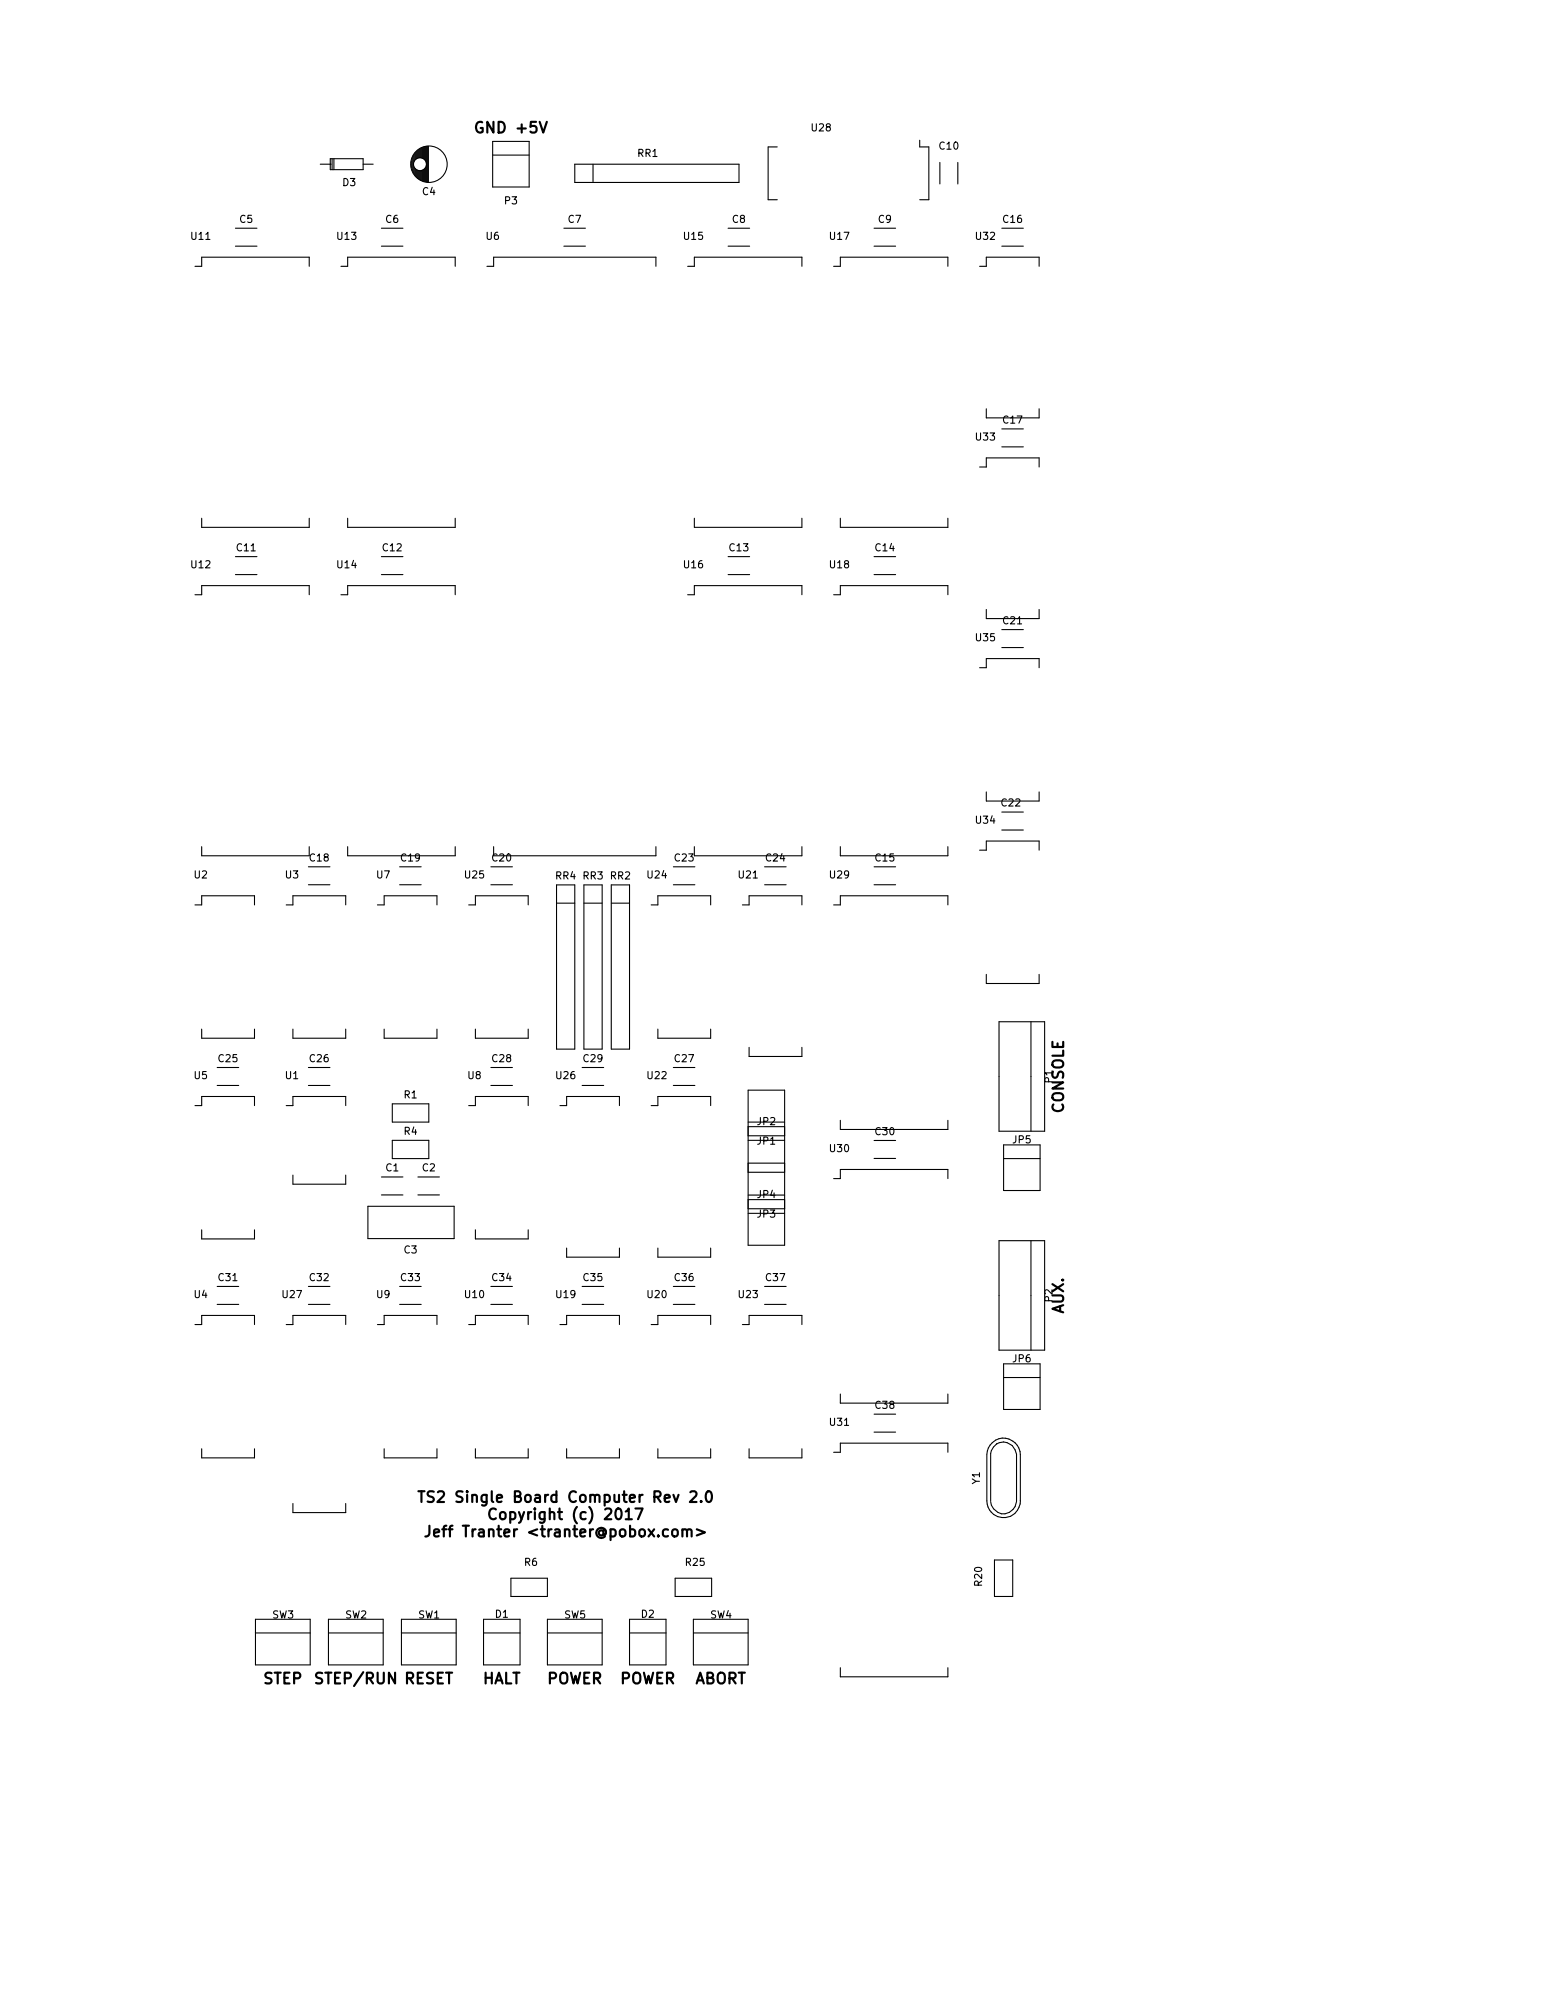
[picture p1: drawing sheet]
<svg xmlns="http://www.w3.org/2000/svg" width="216mm" height="279mm" viewBox="0 0 216 279" stroke-linecap="round" stroke-linejoin="round" font-family="sans-serif">
<defs><g id="words">
<g font-size="2.1">
<text x="66.6" y="18.5">GND +5V</text>
<text x="148.1" y="155" transform="rotate(-90 148.1 155)">CONSOLE</text>
<text x="148.1" y="182.8" transform="rotate(-90 148.1 182.8)">AUX.</text>
<text x="60.9" y="209.2">TS2 Single Board Computer Rev 2.0</text>
<text x="61.6" y="214">Jeff Tranter &lt;tranter@pobox.com&gt;</text>
<text x="69.6" y="211.6">Copyright (c) 2017</text>
<text x="36.6" y="234.4">STEP</text>
<text x="44.2" y="234.4">STEP/RUN RESET</text>
<text x="67.1" y="234.4">HALT</text>
<text x="76.1" y="234.4">POWER</text>
<text x="86.2" y="234.4">POWER</text>
<text x="96.6" y="234.4">ABORT</text>
</g>
<g font-size="1.4">
<text x="88.8" y="21.8">RR1</text>
<text x="113" y="18.3">U28</text>
<text x="130.8" y="20.8">C10</text>
<text x="47.7" y="25.9">D3</text>
<text x="58.8" y="27.2">C4</text>
<text x="70.3" y="28.4">P3</text>
<text x="26.7" y="33.4">U11</text>
<text x="33.4" y="31">C5</text>
<text x="47" y="33.4">U13</text>
<text x="53.7" y="31">C6</text>
<text x="67.7" y="33.4">U6</text>
<text x="79.1" y="31">C7</text>
<text x="95.2" y="33.4">U15</text>
<text x="102" y="31">C8</text>
<text x="115.6" y="33.4">U17</text>
<text x="122.3" y="31">C9</text>
<text x="135.9" y="33.4">U32</text>
<text x="139.7" y="31">C16</text>
<text x="139.7" y="59">C17</text>
<text x="135.9" y="61.3">U33</text>
<text x="33" y="76.7">C11</text>
<text x="53.3" y="76.7">C12</text>
<text x="101.6" y="76.7">C13</text>
<text x="121.9" y="76.7">C14</text>
<text x="26.7" y="79.1">U12</text>
<text x="47" y="79.1">U14</text>
<text x="95.2" y="79.1">U16</text>
<text x="115.6" y="79.1">U18</text>
<text x="135.9" y="89.3">U35</text>
<text x="139.7" y="86.9">C21</text>
<text x="139.4" y="112.3">C22</text>
<text x="43.2" y="119.9">C18</text>
<text x="55.9" y="119.9">C19</text>
<text x="68.6" y="119.9">C20</text>
<text x="94" y="119.9">C23</text>
<text x="106.7" y="119.9">C24</text>
<text x="121.9" y="119.9">C15</text>
<text x="135.9" y="114.7">U34</text>
<text x="27" y="122.3">U2</text>
<text x="39.7" y="122.3">U3</text>
<text x="52.4" y="122.3">U7</text>
<text x="64.8" y="122.3">U25</text>
<text x="77.3" y="122.4">RR4</text>
<text x="81.2" y="122.4">RR3</text>
<text x="85" y="122.4">RR2</text>
<text x="90.2" y="122.3">U24</text>
<text x="102.9" y="122.3">U21</text>
<text x="115.6" y="122.3">U29</text>
<text x="30.5" y="147.9">C25</text>
<text x="43.2" y="147.9">C26</text>
<text x="68.6" y="147.9">C28</text>
<text x="81.3" y="147.9">C29</text>
<text x="94" y="147.9">C27</text>
<text x="27" y="150.2">U5</text>
<text x="39.7" y="150.2">U1</text>
<text x="56.3" y="152.9">R1</text>
<text x="65.1" y="150.2">U8</text>
<text x="77.5" y="150.2">U26</text>
<text x="90.2" y="150.2">U22</text>
<text x="146.5" y="150.7" transform="rotate(-90 146.5 150.7)">P1</text>
<text x="56.3" y="158">R4</text>
<text x="105.4" y="159.3">JP1</text>
<text x="105.4" y="156.6">JP2</text>
<text x="115.6" y="160.4">U30</text>
<text x="121.9" y="158">C30</text>
<text x="141" y="159.2">JP5</text>
<text x="53.7" y="163.1">C1</text>
<text x="58.8" y="163.1">C2</text>
<text x="105.4" y="166.8">JP4</text>
<text x="105.4" y="169.5">JP3</text>
<text x="30.5" y="178.3">C31</text>
<text x="43.2" y="178.3">C32</text>
<text x="55.9" y="178.3">C33</text>
<text x="56.3" y="174.5">C3</text>
<text x="68.6" y="178.3">C34</text>
<text x="81.3" y="178.3">C35</text>
<text x="94" y="178.3">C36</text>
<text x="106.7" y="178.3">C37</text>
<text x="27" y="180.7">U4</text>
<text x="39.4" y="180.7">U27</text>
<text x="52.4" y="180.7">U9</text>
<text x="64.8" y="180.7">U10</text>
<text x="77.5" y="180.7">U19</text>
<text x="90.2" y="180.7">U20</text>
<text x="102.9" y="180.7">U23</text>
<text x="146.5" y="181.2" transform="rotate(-90 146.5 181.2)">P2</text>
<text x="141" y="189.6">JP6</text>
<text x="121.9" y="196.1">C38</text>
<text x="115.6" y="198.5">U31</text>
<text x="136.4" y="206.6" transform="rotate(-90 136.4 206.6)">Y1</text>
<text x="73" y="218">R6</text>
<text x="95.5" y="218">R25</text>
<text x="136.7" y="220.7" transform="rotate(-90 136.7 220.7)">R20</text>
<text x="37.9" y="225.3">SW3</text>
<text x="48.1" y="225.3">SW2</text>
<text x="58.2" y="225.3">SW1</text>
<text x="69" y="225.2">D1</text>
<text x="78.6" y="225.3">SW5</text>
<text x="89.3" y="225.2">D2</text>
<text x="98.9" y="225.3">SW4</text>
</g>
</g></defs>
<path d="M58.2 207.6h.9M58.7 207.6v1.5M59.8 212.4v1.1a.48 .48 0 0 1-.6 .4M60.4 207.7l-.2-.1-.5 .1a.36 .36 0 0 0-.2 .3 .36 .36 0 0 0 .3 .3 .55 .55 0 0 1 .6 .4l-.1 .3-.2 .1-.6-.1M60.4 213.4l.7-.1v-.3l-.5-.1-.2 .2 .1 .7 .1 .1 .5-.1M69 210.1a.6 .6 0 0 0-.7 0 .6 .6 0 0 0-.2 .8 .56 .56 0 0 0 .3 .5 .56 .56 0 0 0 .6 0M88.5 210h1l-.7 1.5M97 212.9l1.1 .4-1.1 .5M97.6 209h.1l-.1 .1-.1-.1h.1v.1M98.5 207.7a.36 .36 0 0 1 .5 .2 .77 .77 0 0 1-.4 1.2 1 1 0 0 1-.1-1.4z" fill="none" stroke="#000" stroke-width=".3"/>
<g fill="none" stroke="#000" stroke-width=".15">
<path d="M68.6 19.7h5.1v6.3h-5.1zM128 19.5v1h1.3v7.3h-1.3M27.1 37.1h1v-1.3h14.9v1.3M32.8 31.8h3M32.8 34.3h3M44.6 22.9h1.5M46 22.1h4.5v1.5h-4.5zM46.2 22.1v1.5M46.5 22.1v1.5M47.5 37.1h.9v-1.3h15v1.3M50.5 22.9h1.4M53.1 31.8h3"/>
<path d="M53.1 34.3h3M57.3 22.4v.9M57.4 21.9v1.9M57.5 21.6v2.5M57.7 21.4v1M57.7 23.3v1M57.8 21.2v1M57.8 23.5v1M58 21.1v1M58 23.6v1M58.1 21v1M58.1 23.7v1.1"/>
<path d="M58.2 20.8v1.2M58.2 23.7v1.2M58.4 20.7v1.3M58.4 23.8v1.2M58.5 20.7v1.3M58.5 23.8v1.3M58.7 20.6v1.4M58.7 23.7v1.4M58.8 20.5v1.5M58.8 23.7v1.5M58.9 20.5v1.6M58.9 23.6v1.6"/>
<path d="M59.1 20.4v1.8M59.1 23.5v1.8M59.2 20.4v2M59.2 23.4v1.9M59.4 20.4v2.4M59.4 23v2.3M59.5 20.4v5M59.6 20.4v5M67.8 37.1h.9v-1.3h22.6v1.3M68.6 21.6h5.1M78.5 31.8h3M78.5 34.3h3"/>
<path d="M80 22.9h22.9v2.5h-22.9zM82.5 22.9v2.5M95.7 37.1h1v-1.3h14.9v1.3M101.4 31.8h3M101.4 34.3h3M108.2 20.5h-1.3v7.3h1.3M116 37.1h1v-1.3h14.9v1.3M121.7 31.8h3M121.7 34.3h3M130.8 22.6v3M133.3 22.6v3M136.4 37.1h.9v-1.3h7.3v1.3"/>
<path d="M139.5 31.8h3M139.5 34.3h3M137.3 56.9v1.3h7.3v-1.3M139.5 59.7h3M28.1 72.1v1.3h14.9v-1.3M32.8 77.5h3M32.8 80h3M48.4 72.1v1.3h15v-1.3M53.1 77.5h3M53.1 80h3M96.7 72.1v1.3h14.9v-1.3M101.4 77.5h3"/>
<path d="M101.4 80h3M117 72.1v1.3h14.9v-1.3M121.7 77.5h3M121.7 80h3M136.4 65h.9v-1.3h7.3v1.3M139.5 62.2h3M27.1 82.8h1v-1.3h14.9v1.3M47.5 82.8h.9v-1.3h15v1.3M95.7 82.8h1v-1.3h14.9v1.3M116 82.8h1v-1.3h14.9v1.3M136.4 93h.9v-1.3h7.3v1.3M137.3 84.8v1.3h7.3v-1.3"/>
<path d="M139.5 87.7h3M139.5 90.1h3M28.1 117.9v1.2h14.9v-1.2M48.4 117.9v1.2h15v-1.2M68.7 117.9v1.2h22.6v-1.2M96.7 117.9v1.2h14.9v-1.2M117 117.9v1.2h14.9v-1.2M136.4 118.4h.9v-1.3h7.3v1.3M137.3 110.2v1.3h7.3v-1.3M139.5 113.1h3M139.5 115.5h3M27.1 126h1v-1.3h7.3v1.3"/>
<path d="M39.8 126h1v-1.3h7.3v1.3M42.9 120.7h3M42.9 123.2h3M52.5 126h1v-1.3h7.3v1.3M55.6 120.7h3M55.6 123.2h3M65.2 126h1v-1.3h7.3v1.3M68.3 120.7h3M68.3 123.2h3M77.5 123.2h2.5v22.9h-2.5zM77.5 125.7h2.5M81.3 123.2h2.5v22.9h-2.5z"/>
<path d="M81.3 125.7h2.5M85.1 123.2h2.5v22.9h-2.5zM85.1 125.7h2.5M90.6 126h1v-1.3h7.3v1.3M93.7 120.7h3M93.7 123.2h3M103.3 126h1v-1.3h7.3v1.3M106.4 120.7h3M106.4 123.2h3M116 126h1v-1.3h14.9v1.3M121.7 120.7h3M121.7 123.2h3"/>
<path d="M137.3 135.6v1.3h7.3v-1.3M27.1 153.9h1v-1.3h7.3v1.3M28.1 143.3v1.2h7.3v-1.2M30.2 148.6h3M30.2 151.1h3M39.8 153.9h1v-1.3h7.3v1.3M40.8 143.3v1.2h7.3v-1.2M42.9 148.6h3M42.9 151.1h3M53.5 143.3v1.2h7.3v-1.2M54.6 158.8h5.1v2.5h-5.1zM54.6 153.7h5.1v2.5h-5.1z"/>
<path d="M65.2 153.9h1v-1.3h7.3v1.3M66.2 143.3v1.2h7.3v-1.2M68.3 148.6h3M68.3 151.1h3M77.9 153.9h1v-1.3h7.3v1.3M81 148.6h3M81 151.1h3M90.6 153.9h1v-1.3h7.3v1.3M91.6 143.3v1.2h7.3v-1.2M93.7 148.6h3M93.7 151.1h3M104.1 158.8h5.1"/>
<path d="M104.1 156.2h5.1M104.1 151.8h5.1v21.6h-5.1zM104.1 158.1h5.1M104.1 156.8h5.1M104.3 145.8v1.3h7.3v-1.3M117 156v1.2h14.9v-1.2M121.7 158.8h3M139.1 142.2h6.3v15.3h-6.3zM139.7 159.4h5.1v6.3h-5.1zM143.5 142.2v15.3M28.1 171.2v1.3h7.3v-1.3M30.2 179.1h3"/>
<path d="M40.8 163.6v1.3h7.3v-1.3M42.9 179.1h3M51.2 167.9h12v4.5h-12zM53.1 163.9h3M53.1 166.3h3M55.6 179.1h3M58.2 163.9h3M58.2 166.3h3M66.2 171.2v1.3h7.3v-1.3M68.3 179.1h3M78.9 173.7v1.3h7.3v-1.3M81 179.1h3"/>
<path d="M91.6 173.7v1.3h7.3v-1.3M93.7 179.1h3M104.1 163.2h5.1M104.1 166.4h5.1M104.1 161.9h5.1M104.1 168.3h5.1M104.1 168.9h5.1M104.1 167h5.1M106.4 179.1h3M116 164.1h1v-1.3h14.9v1.3M121.7 161.3h3M139.1 172.7h6.3v15.3h-6.3z"/>
<path d="M139.7 161.3h5.1M143.5 172.7v15.3M27.1 184.4h1v-1.3h7.3v1.3M30.2 181.6h3M39.8 184.4h1v-1.3h7.3v1.3M42.9 181.6h3M52.5 184.4h1v-1.3h7.3v1.3M55.6 181.6h3M65.2 184.4h1v-1.3h7.3v1.3M68.3 181.6h3M77.9 184.4h1v-1.3h7.3v1.3M81 181.6h3"/>
<path d="M90.6 184.4h1v-1.3h7.3v1.3M93.7 181.6h3M103.3 184.4h1v-1.3h7.3v1.3M106.4 181.6h3M117 194.1v1.2h14.9v-1.2M121.7 196.9h3M121.7 199.4h3M139.7 189.9h5.1v6.3h-5.1zM139.7 191.8h5.1M28.1 201.7v1.3h7.3v-1.3M40.8 209.3v1.3h7.3v-1.3M53.5 201.7v1.3h7.3v-1.3"/>
<path d="M66.2 201.7v1.3h7.3v-1.3M71.1 219.7h5.1v2.6h-5.1zM78.9 201.7v1.3h7.3v-1.3M91.6 201.7v1.3h7.3v-1.3M94 219.7h5.1v2.6h-5.1zM104.3 201.7v1.3h7.3v-1.3M116 202.2h1v-1.3h14.9v1.3M137.4 202.5v6.4a2.33 2.33 0 0 0 2.3 2.4 2.33 2.33 0 0 0 2.3-2.4M137.4 202.5a2.33 2.33 0 0 1 2.3-2.3 2.33 2.33 0 0 1 2.3 2.3v6.4M138.4 217.2h2.6v5.1h-2.6zM138.7 201a1.84 1.84 0 0 1 2.8 1.4v6.6a1.8 1.8 0 0 1-1.8 1.8 1.8 1.8 0 0 1-1.8-1.8M138.8 200.9l-.5 .5-.3 .5-.1 .4v6.6"/>
<path d="M35.6 227.3h7.6M35.6 225.4h7.6v6.4h-7.6zM45.7 227.3h7.6M45.7 225.4h7.6v6.4h-7.6zM55.9 227.3h7.6M55.9 225.4h7.6v6.4h-7.6zM67.3 227.3h5.1M67.3 225.4h5.1v6.4h-5.1zM76.2 227.3h7.6M76.2 225.4h7.6v6.4h-7.6zM87.6 227.3h5.1M87.6 225.4h5.1v6.4h-5.1z"/>
<path d="M96.5 227.3h7.6M96.5 225.4h7.6v6.4h-7.6zM117 232.2v1.2h14.9v-1.2"/>
<circle cx="58.5" cy="22.9" r=".9"/>
<circle cx="59.7" cy="22.9" r="2.54"/>
</g>
<use href="#words"/>
</svg>
